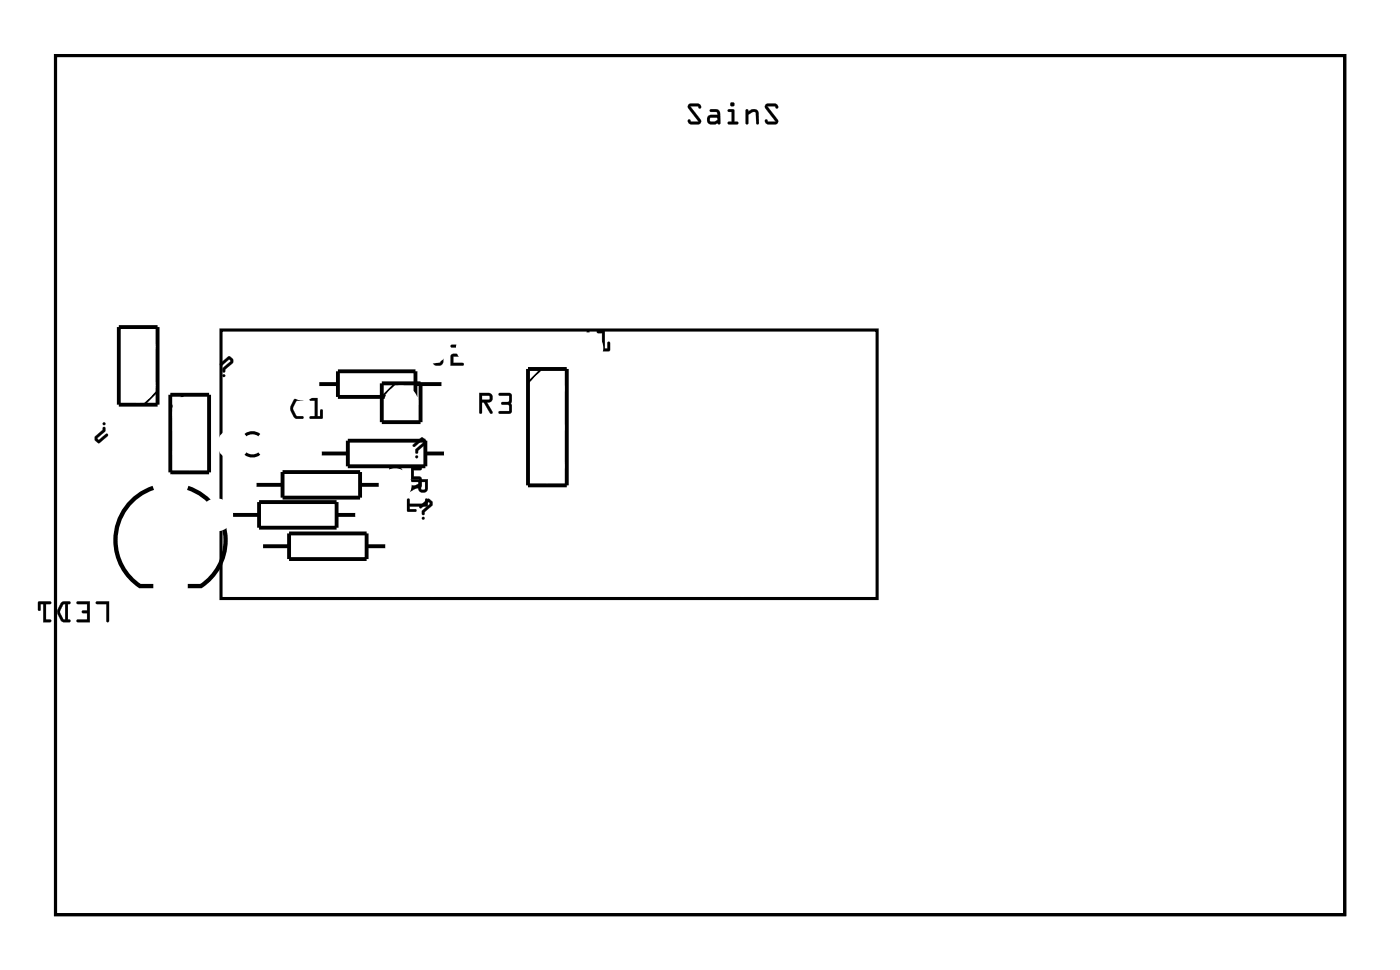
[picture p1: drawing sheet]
<svg xmlns="http://www.w3.org/2000/svg" width="92mm" height="63mm" viewBox="0 0 92 63" stroke-linecap="round" stroke-linejoin="round" font-family="sans-serif">
<path d="M3.6 3.6h84.5v56.3h-84.5zM14.5 21.6h43v17.6h-43zM16.1 29.7a.73 .73 0 0 0 .9 0M16.1 28.5a.73 .73 0 0 1 .9 0" fill="none" stroke="#000" stroke-width=".2"/>
<path d="M3.6 3.6h84.5v56.3h-84.5z" fill="none" stroke="#000" stroke-width=".07"/>
<g fill="none" stroke="#000" stroke-width=".25">
<path d="M7.8 21.4h2.5v5.1h-2.5zM11.2 25.8h2.5v5.1h-2.5zM15.1 33.7h1.9M16.7 31.7h1.8M17 32.9h5.1v1.6h-5.1zM17.1 35.8h1.8M18.5 30.9h5.1v1.7h-5.1zM18.9 34.9h5.1v1.7h-5.1zM20.8 25.1h1.3M21 29.7h1.8M22.1 33.7h1.3M22.1 24.3h5.1v1.7h-5.1z"/>
<path d="M22.8 28.8h5.1v1.7h-5.1zM23.6 31.7h1.3M24 35.8h1.4M25 25.1h2.6v2.5h-2.6zM27.2 25.1h1.8M27.9 29.7h1.3M34.6 24.2h2.5v7.6h-2.5z"/>
</g>
<path d="M10.3 25.6l-.9 .9M12 25.8l-.8 .9M25.9 25.1l-.9 .9M35.5 24.2l-.9 .8" fill="none" stroke="#000" stroke-width=".13"/>
<path d="M10 31.9a3.6 3.6 0 0 0-2.4 3 3.6 3.6 0 0 0 1.6 3.5h.8M12.3 31.9a3.6 3.6 0 0 1 2.4 3 3.6 3.6 0 0 1-1.5 3.5h-.9" fill="none" stroke="#000" stroke-width=".28"/>
<g fill="#000">
<path d="M45.1 6.8h.7l.1 .2a.13 .13 0 0 1-.1 .1 .13 .13 0 0 1-.1-.1h-.5l.7 .8a.21 .21 0 0 1 0 .2 .21 .21 0 0 1-.2 .2l-.5-.1-.1-.2a.13 .13 0 0 1 .1-.1 .13 .13 0 0 1 .1 .2l.5-.1-.7-.8zM45.1 6.8v.3l.7 .8-.5 .1-.1-.2-.1 .2 .2 .1h.5l.1-.2-.7-.9 .5-.1 .1 .2 .1-.2-.2-.1zM46.5 7.2l.4-.1 .2 .1 .1 .9a.09 .09 0 0 1-.1 .1 .09 .09 0 0 1-.1-.1l-.4 .1a.32 .32 0 0 1-.3-.4 .32 .32 0 0 1 .3-.3h.4v-.2h-.5zM46.5 7.2l.1 .1 .4 .1v.1h-.4a.31 .31 0 0 0-.3 .3 .31 .31 0 0 0 .3 .3l.4-.1 .2 .1v-.7l-.2-.2zM46.5 7.7l.1 .3h.2l.2-.1v-.2zM46.5 7.7h.5v.2l-.2 .1h-.2zM47.7 7.2h.4v.8h.2a.1 .1 0 0 1 .1 .1 .1 .1 0 0 1-.1 .1h-.5a.1 .1 0 0 1-.1-.1 .1 .1 0 0 1 .1-.1h.1v-.7h-.2zM47.7 7.2v.1h.2v.7h-.2v.1h.6v-.1h-.2v-.8zM47.8 6.8a.15 .15 0 0 1 .3 0 .15 .15 0 0 1-.3 0zM47.9 6.8a.13 .13 0 0 0 .2 0 .13 .13 0 0 0-.2 0zM48.9 7.2h.1v.1a.39 .39 0 0 1 .7 .1v.7a.09 .09 0 0 1-.1 .1 .09 .09 0 0 1-.1-.1v-.7l-.2-.1-.3 .2v.6a.1 .1 0 0 1-.1 .1 .1 .1 0 0 1-.1-.1zM48.9 7.2v.9h.1v-.6l.3-.2 .2 .1 .1 .7h.1v-.7a.32 .32 0 0 0-.5-.2l-.2 .1v-.1zM50.2 6.8h.6l.2 .2a.13 .13 0 0 1-.2 .1 .13 .13 0 0 1-.1-.1h-.4l.6 .8a.21 .21 0 0 1 .1 .2 .21 .21 0 0 1-.2 .2l-.5-.1-.2-.2a.13 .13 0 0 1 .1-.1 .13 .13 0 0 1 .1 .2l.5-.1-.7-.8zM50.2 6.8v.3l.6 .8-.5 .1-.1-.2-.1 .2 .2 .1h.6l.1-.2-.7-.9 .4-.1 .2 .2 .1-.2-.3-.1z"/>
<path d="M45.1 6.8h.6l.2 .1-.1 .2-.1-.1h-.5l.7 .9-.1 .2h-.5l-.2-.1 .1-.2 .1 .2 .5-.1-.7-.8zM46.5 7.2h.5l.2 .2v.7h-.2h-.4a.31 .31 0 0 1-.3-.3 .31 .31 0 0 1 .3-.3h.4v-.1l-.4-.1zM46.5 7.7l.1 .3h.2l.2-.1v-.2zM47.7 7.2h.4v.8h.2v.1h-.6v-.1h.2v-.7h-.2zM47.8 6.8a.15 .15 0 0 1 .3 0 .15 .15 0 0 1-.3 0zM48.9 7.2h.1v.1a.38 .38 0 0 1 .4-.2 .38 .38 0 0 1 .3 .3v.7h-.1l-.1-.7-.2-.1-.3 .2v.6h-.1zM50.2 6.8h.5l.3 .1-.1 .2-.1-.1h-.5l.7 .9-.1 .2h-.6l-.2-.1 .1-.2 .1 .2 .5-.1-.6-.8z"/>
<path d="M6.8 28h.1v.2l-.5 .5 .1 .1 .5-.4 .1 .1-.7 .5-.2-.2v-.2l.5-.5zM6.7 27.7a.1 .1 0 0 1 .2 0 .1 .1 0 0 1-.2 0z"/>
<path d="M6.7 28h.2v.2l-.5 .5 .1 .1 .4-.4a.1 .1 0 0 1 .2 0 .09 .09 0 0 1-.1 .1l-.5 .5-.3-.2v-.2l.5-.5zM6.8 28l-.1 .1-.5 .5v.2l.2 .2h.1l.6-.5-.1-.1h-.1l-.4 .4-.1-.1 .5-.5v-.2zM6.7 27.7a.1 .1 0 0 1 .2 0 .1 .1 0 0 1-.2 0zM6.7 27.7a.1 .1 0 0 0 .2 0 .1 .1 0 0 0-.2 0z"/>
<path d="M6.3 39.4h.8v1.3l-.1-.1v-1.1h-.7zM5 39.4h.9v1.3h-.9l.1-.1h.6v-.5h-.3v-.1h.3v-.5h-.6zM4 39.5l.5-.1 .1 .1h-.2v1.1h.2v.1h-.5a.8 .8 0 0 1-.1-1.2zM4.2 39.6l-.3 .5 .2 .4 .2 .1v-1.1zM2.5 39.4h.9l-.1 .1h-.3v1.1h.3v.1h-.5v-1.2h-.1v.4l-.2 .1z"/>
<path d="M6.3 39.4h.9v1.2a.1 .1 0 0 1-.1 .1 .1 .1 0 0 1-.1-.1v-1.1h-.7zM6.3 39.4v.1h.7v1.1l.1 .1v-1.3zM5 39.4h.9v1.3h-.8a.1 .1 0 0 1-.1-.1 .1 .1 0 0 1 .1-.1l.6 .1v-.5h-.3a.1 .1 0 0 1 0-.1h.3v-.5h-.6zM5 39.4l.1 .1h.6v.5h-.3v.1h.3v.5h-.6l-.1 .1h.9v-1.3zM4 39.5l.5-.1a.1 .1 0 0 1 .1 .1 .1 .1 0 0 1-.1 .1l-.1-.1v1.1l.1-.1a.1 .1 0 0 1 .1 .1 .1 .1 0 0 1-.1 .1h-.4l-.3-.5v-.2zM4 39.5l-.2 .4v.3l.3 .5h.5v-.1h-.2v-1.1h.2v-.1h-.4zM4.2 39.6l-.3 .5 .2 .4 .2 .1v-1.1zM4.2 39.6l.1-.1v1.1l-.2-.1-.2-.4zM2.5 39.4h.8a.1 .1 0 0 1 .1 .1 .1 .1 0 0 1-.1 .1l-.3-.1v1.1l.3-.1a.1 .1 0 0 1 .1 .1 .1 .1 0 0 1-.1 .1h-.5v-1.2h-.1v.4a.1 .1 0 0 1-.1 .1 .1 .1 0 0 1-.1-.1zM2.5 39.4v.6l.1-.1 .1-.4h.1v1.2h.5v-.1h-.3v-1.1h.3v-.1z"/>
<path d="M14.4 23.8l.6-.5 .3 .2v.2l-.5 .5v.1a.1 .1 0 0 1-.1 .1 .1 .1 0 0 1-.1-.1v-.2l.5-.5-.1-.1-.4 .4a.1 .1 0 0 1-.2 0 .09 .09 0 0 1 0-.1zM14.4 23.8v.1h.1l.5-.4 .1 .1-.5 .5v.2l.1 .1v-.2l.5-.4 .1-.3-.3-.2zM14.6 24.6a.1 .1 0 0 1 .2 0 .1 .1 0 0 1-.2 0zM14.6 24.6a.08 .08 0 0 0 .1 0 .08 .08 0 0 0-.1 0z"/>
<path d="M14.4 23.8l.6-.5 .3 .2v.2l-.5 .5-.1 .2-.1-.1v-.2l.5-.5-.1-.1-.5 .4h-.1zM14.6 24.6a.1 .1 0 0 1 .2 0 .1 .1 0 0 1-.2 0z"/>
<path d="M19.3 26.1l.5-.1a.1 .1 0 0 1 .1 .1 .1 .1 0 0 1-.1 .1l-.4 .1-.2 .4 .2 .5h.4a.1 .1 0 0 1 .1 .1 .1 .1 0 0 1-.1 .1h-.5l-.2-.5-.1-.3zM19.3 26.2l-.2 .4a.83 .83 0 0 0 .3 .8h.4l.1-.1h-.1l-.4-.1-.2-.4v-.2l.2-.4h.4l.1-.1h-.1h-.3zM20.3 26.1l.5-.1v1.2h.2v-.3a.1 .1 0 0 1 .1-.1 .1 .1 0 0 1 .1 .1l-.1 .5h-.7a.1 .1 0 0 1-.1-.1 .1 .1 0 0 1 .1-.1h.2v-1h-.3zM20.3 26.1v.1h.3v1.1h-.3v.1h.8v-.6l-.1 .1v.4h-.2v-1.2z"/>
<path d="M19.3 26.1h.2h.4l-.1 .1h-.4l-.2 .5 .2 .5 .4 .1 .1 .1h-.1a.6 .6 0 0 1-.8-.6l.1-.2zM20.3 26.1h.5v1.1h.2v-.3l.1-.1v.6h-.8v-.1l.3-.1v-1h-.3z"/>
<path d="M25.5 30.6h.6a.32 .32 0 0 1 .3 .4 .32 .32 0 0 1-.4 .2l.4 .6a.11 .11 0 0 1-.1 .2 .1 .1 0 0 1-.1-.1l-.4-.7h-.1v.7a.1 .1 0 0 1-.1 .1 .1 .1 0 0 1-.1-.1zM25.5 30.6l.1 1.3h.1v-.7h.1l.4 .7h.2l-.4-.7a.31 .31 0 0 0 .4-.2 .31 .31 0 0 0-.3-.4zM25.7 30.8v.2h.5l-.1-.2zM25.7 30.8h.4l.1 .2-.5 .1zM26.9 30.6h.6a.1 .1 0 0 1 .1 .1 .1 .1 0 0 1-.1 .1h-.4v.4h.5v.7l-.1 .1-.7-.1a.1 .1 0 0 1 0-.1 .1 .1 0 0 1 .1-.1l.6 .1v-.4h-.6zM26.9 30.6v.8h.6v.4l-.6-.1-.1 .1 .2 .2 .5-.1 .1-.1v-.5l-.1-.1h-.4v-.4h.5v-.1z"/>
<path d="M25.5 30.6h.6a.31 .31 0 0 1 .3 .4 .31 .31 0 0 1-.4 .2l.4 .7-.2 .1-.4-.8h-.1v.7l-.1 .1zM25.7 30.8v.2h.5l-.1-.2zM26.9 30.6h.6l.1 .1-.1 .1h-.4v.4h.4l.1 .1v.6l-.1 .1h-.4a.16 .16 0 0 1-.3-.1 .15 .15 0 0 1 .1-.2l.6 .1v-.4h-.6z"/>
<path d="M26.7 31.4h1.3v.6a.31 .31 0 0 1-.3 .2 .31 .31 0 0 1-.3-.3l-.7 .3v-.1l.7-.4v-.1l-.7-.1zM27.6 31.6v.4l.2 .1 .1-.5zM26.7 32.7h.1v.3h1.1v-.3l.1-.1v.6h-1.2v.1h.4l.1 .2h-.6z"/>
<path d="M26.7 31.4h1.3v.6a.32 .32 0 0 1-.3 .3 .32 .32 0 0 1-.3-.4l-.6 .3a.1 .1 0 0 1-.1 0 .1 .1 0 0 1 0-.1l.7-.4v-.1h-.7zM26.7 31.4v.1h.7v.2l-.7 .4v.1l.7-.3a.31 .31 0 0 0 .3 .3 .31 .31 0 0 0 .3-.2v-.6zM27.6 31.6v.4l.2 .1 .1-.5zM27.6 31.5h.3l-.1 .6-.2-.1zM26.7 32.7h.1v.3h1.1l-.1-.3a.1 .1 0 0 1 .1-.1 .1 .1 0 0 1 .1 .1v.5h-1.2v.1h.4a.1 .1 0 0 1 .1 .1 .1 .1 0 0 1-.1 .1h-.5zM26.7 32.7v.8l.6-.1-.1-.1h-.4v-.1h1.2v-.5h-.1v.3h-1.1v-.3z"/>
<path d="M27.1 29.1l.5-.5 .3 .2v.3l-.5 .4v.1a.1 .1 0 0 1-.1 .1 .1 .1 0 0 1-.1-.1v-.2l.5-.5-.1-.1-.4 .4a.09 .09 0 0 1-.1 0 .09 .09 0 0 1 0-.1zM27.1 29.1v.1h.1l.4-.4 .1 .1-.5 .5v.2l.1 .1 .1-.2 .5-.4v-.3l-.3-.1zM27.2 29.9a.1 .1 0 0 1 .2 0 .1 .1 0 0 1-.2 0zM27.2 29.9a.1 .1 0 0 0 .2 0 .1 .1 0 0 0-.2 0z"/>
<path d="M27.1 29.1l.5-.5 .3 .2v.3l-.5 .4-.1 .2-.1-.1v-.2l.5-.5-.1-.1-.4 .4h-.2zM27.2 29.9a.1 .1 0 0 1 .2 0 .1 .1 0 0 1-.2 0z"/>
<path d="M27.5 33.1l.5-.5 .3 .2v.3l-.5 .4v.1a.1 .1 0 0 1-.1 .1 .1 .1 0 0 1-.1-.1l.1-.2 .5-.5h-.1l-.5 .4a.09 .09 0 0 1-.1 0 .1 .1 0 0 1 0-.2zM27.5 33.1v.1l.1 .1 .5-.5 .1 .1-.5 .5v.3h.1v-.2l.5-.4v-.2l-.3-.2zM27.6 33.9a.1 .1 0 0 1 .2 0 .1 .1 0 0 1-.2 0zM27.6 33.9a.1 .1 0 0 0 .2 0 .1 .1 0 0 0-.2 0z"/>
<path d="M27.5 33.1l.5-.4 .3 .2v.2l-.5 .4v.2h-.2v-.3l.6-.5h-.1l-.5 .4-.1-.1zM27.6 33.9a.1 .1 0 0 1 .2 0 .1 .1 0 0 1-.2 0z"/>
<path d="M28.9 22.6l.2 .1v1a.37 .37 0 0 1-.4 .3 .37 .37 0 0 1-.4-.3v-.3a.1 .1 0 0 1 .1-.1 .1 .1 0 0 1 .1 .1l.1 .3h.2zM28.9 22.6v1.1h-.4l-.1-.4v.1v.3a.35 .35 0 0 0 .3 .2 .35 .35 0 0 0 .3-.2v-1zM29.5 22.6h.7l.2 .1-.1 .6h-.6v.5l.6-.1a.1 .1 0 0 1 .1 .1 .1 .1 0 0 1-.1 .1h-.8l.1-.7h.6v-.5l-.6 .1zM29.6 22.6v.1h.6v.5h-.6l-.1 .7h.8v-.1h-.6v-.5h.6l.1-.6-.2-.1z"/>
<path d="M28.9 22.6l.1 .1v1a.36 .36 0 0 1-.3 .2 .36 .36 0 0 1-.4-.2l.1-.3v-.1l.1 .1v.3h.4zM29.5 22.6h.7l.2 .1-.1 .6h-.6v.5h.6v.1h-.8l.1-.7h.6v-.5h-.6z"/>
<path d="M31.4 25.7h.6a.32 .32 0 0 1 .3 .4 .32 .32 0 0 1-.4 .2l.4 .7a.1 .1 0 0 1-.1 .1 .1 .1 0 0 1-.1-.1l-.4-.7h-.1v.7a.1 .1 0 0 1-.1 .1 .1 .1 0 0 1-.1-.1zM31.4 25.7l.1 1.4 .1-.1v-.7h.1l.4 .7h.2l-.4-.7a.31 .31 0 0 0 .4-.2 .31 .31 0 0 0-.3-.4zM31.6 25.9v.3l.5-.1-.1-.2zM31.6 25.9h.4l.1 .2-.5 .1zM32.7 25.7h.7l.1 .2v.5v.6l-.1 .1h-.6a.1 .1 0 0 1-.1-.1 .1 .1 0 0 1 .1-.1h.6l-.1-.4h-.4a.1 .1 0 0 1-.1-.1 .1 .1 0 0 1 .1-.1h.4l.1-.4h-.7zM32.7 25.8v.1h.7l-.1 .4h-.4l-.1 .1 .1 .1h.4l.1 .4h-.6l-.1 .1 .7 .1 .1-.2v-.5v-.6l-.1-.1z"/>
<path d="M31.4 25.7h.6a.31 .31 0 0 1 .3 .4 .31 .31 0 0 1-.4 .2l.4 .7-.2 .1-.4-.8h-.1v.7l-.1 .1zM31.6 25.9v.3l.5-.1-.1-.2zM32.7 25.8l.7-.1 .1 .1v.6v.5l-.1 .2-.7-.1 .1-.1h.6l-.1-.4h-.4l-.1-.1 .1-.1h.4l.1-.4h-.7z"/>
<path d="M38.5 21.7h.1v1a.37 .37 0 0 1-.3 .3 .37 .37 0 0 1-.4-.3v-.2a.1 .1 0 0 1 .1-.1 .1 .1 0 0 1 .1 .1v.3h.3zM38.5 21.7l-.1 1.1h-.3l-.1-.4h-.1v.3a.35 .35 0 0 0 .4 .3 .35 .35 0 0 0 .3-.3v-1zM39.1 21.7l.5-.1v1.2h.2v-.3a.1 .1 0 0 1 .1-.1 .1 .1 0 0 1 .1 .1l-.1 .5h-.7a.1 .1 0 0 1-.1-.1 .1 .1 0 0 1 .1-.1h.2v-1h-.3zM39.1 21.7l.1 .1h.3v1h-.3l-.1 .1 .8 .1v-.6h-.1v.4h-.2v-1.2z"/>
<path d="M38.5 21.7h.1v1a.36 .36 0 0 1-.3 .3 .36 .36 0 0 1-.4-.3v-.3h.1h.1v.4h.3zM39.1 21.7l.5-.1v1.2h.2v-.4h.1v.6l-.8-.1 .1-.1h.2v-1h-.2z"/>
</g>
<path d="M11.7 26.4h1.5v1.4h-1.5z" fill="#fff"/>
<path d="M11.7 26.4h1.5v1.4h-1.5z" fill="none" stroke="#fff" stroke-width=".76" stroke-linecap="butt"/>
<circle cx="12.4" cy="27.1" r=".74" fill="#fff"/>
<circle cx="12.4" cy="27.1" r=".74" fill="none" stroke="#fff" stroke-width=".76" stroke-linecap="butt"/>
<circle cx="12.4" cy="29.7" r=".74" fill="#fff"/>
<circle cx="12.4" cy="29.7" r=".74" fill="none" stroke="#fff" stroke-width=".76" stroke-linecap="butt"/>
<circle cx="30" cy="25.1" r=".7" fill="#fff"/>
<circle cx="30" cy="25.1" r=".7" fill="none" stroke="#fff" stroke-width=".76" stroke-linecap="butt"/>
<circle cx="19.8" cy="25.1" r=".7" fill="#fff"/>
<circle cx="19.8" cy="25.1" r=".7" fill="none" stroke="#fff" stroke-width=".76" stroke-linecap="butt"/>
<circle cx="11.2" cy="38" r=".57" fill="#fff"/>
<circle cx="11.2" cy="38" r=".57" fill="none" stroke="#fff" stroke-width=".76" stroke-linecap="butt"/>
<circle cx="11.2" cy="36" r=".57" fill="#fff"/>
<circle cx="11.2" cy="36" r=".57" fill="none" stroke="#fff" stroke-width=".76" stroke-linecap="butt"/>
<circle cx="11.2" cy="34" r=".57" fill="#fff"/>
<circle cx="11.2" cy="34" r=".57" fill="none" stroke="#fff" stroke-width=".76" stroke-linecap="butt"/>
<circle cx="11.2" cy="32" r=".57" fill="#fff"/>
<circle cx="11.2" cy="32" r=".57" fill="none" stroke="#fff" stroke-width=".76" stroke-linecap="butt"/>
<circle cx="9.1" cy="25.2" r=".74" fill="#fff"/>
<circle cx="9.1" cy="25.2" r=".74" fill="none" stroke="#fff" stroke-width=".76" stroke-linecap="butt"/>
<circle cx="9.1" cy="22.7" r=".74" fill="#fff"/>
<circle cx="9.1" cy="22.7" r=".74" fill="none" stroke="#fff" stroke-width=".76" stroke-linecap="butt"/>
<circle cx="35.9" cy="25.4" r=".74" fill="#fff"/>
<circle cx="35.9" cy="25.4" r=".74" fill="none" stroke="#fff" stroke-width=".76" stroke-linecap="butt"/>
<circle cx="35.9" cy="28" r=".74" fill="#fff"/>
<circle cx="35.9" cy="28" r=".74" fill="none" stroke="#fff" stroke-width=".76" stroke-linecap="butt"/>
<circle cx="35.9" cy="30.5" r=".74" fill="#fff"/>
<circle cx="35.9" cy="30.5" r=".74" fill="none" stroke="#fff" stroke-width=".76" stroke-linecap="butt"/>
<circle cx="18.2" cy="38" r=".67" fill="#fff"/>
<circle cx="18.2" cy="38" r=".67" fill="none" stroke="#fff" stroke-width=".69" stroke-linecap="butt"/>
<path d="M17.5 37.3h1.4v1.4h-1.4z" fill="#fff"/>
<path d="M17.5 37.3h1.4v1.4h-1.4z" fill="none" stroke="#fff" stroke-width=".69" stroke-linecap="butt"/>
<circle cx="20.7" cy="38" r=".67" fill="#fff"/>
<circle cx="20.7" cy="38" r=".67" fill="none" stroke="#fff" stroke-width=".69" stroke-linecap="butt"/>
<circle cx="23.3" cy="38" r=".67" fill="#fff"/>
<circle cx="23.3" cy="38" r=".67" fill="none" stroke="#fff" stroke-width=".69" stroke-linecap="butt"/>
<circle cx="25.8" cy="38" r=".67" fill="#fff"/>
<circle cx="25.8" cy="38" r=".67" fill="none" stroke="#fff" stroke-width=".69" stroke-linecap="butt"/>
<circle cx="28.3" cy="38" r=".67" fill="#fff"/>
<circle cx="28.3" cy="38" r=".67" fill="none" stroke="#fff" stroke-width=".69" stroke-linecap="butt"/>
<circle cx="30.9" cy="38" r=".67" fill="#fff"/>
<circle cx="30.9" cy="38" r=".67" fill="none" stroke="#fff" stroke-width=".69" stroke-linecap="butt"/>
<circle cx="33.4" cy="38" r=".67" fill="#fff"/>
<circle cx="33.4" cy="38" r=".67" fill="none" stroke="#fff" stroke-width=".69" stroke-linecap="butt"/>
<circle cx="36" cy="38" r=".67" fill="#fff"/>
<circle cx="36" cy="38" r=".67" fill="none" stroke="#fff" stroke-width=".69" stroke-linecap="butt"/>
<circle cx="38.5" cy="38" r=".67" fill="#fff"/>
<circle cx="38.5" cy="38" r=".67" fill="none" stroke="#fff" stroke-width=".69" stroke-linecap="butt"/>
<circle cx="41" cy="38" r=".67" fill="#fff"/>
<circle cx="41" cy="38" r=".67" fill="none" stroke="#fff" stroke-width=".69" stroke-linecap="butt"/>
<circle cx="43.6" cy="38" r=".67" fill="#fff"/>
<circle cx="43.6" cy="38" r=".67" fill="none" stroke="#fff" stroke-width=".69" stroke-linecap="butt"/>
<circle cx="46.1" cy="38" r=".67" fill="#fff"/>
<circle cx="46.1" cy="38" r=".67" fill="none" stroke="#fff" stroke-width=".69" stroke-linecap="butt"/>
<circle cx="48.7" cy="38" r=".67" fill="#fff"/>
<circle cx="48.7" cy="38" r=".67" fill="none" stroke="#fff" stroke-width=".69" stroke-linecap="butt"/>
<circle cx="51.2" cy="38" r=".67" fill="#fff"/>
<circle cx="51.2" cy="38" r=".67" fill="none" stroke="#fff" stroke-width=".69" stroke-linecap="butt"/>
<circle cx="53.7" cy="38" r=".67" fill="#fff"/>
<circle cx="53.7" cy="38" r=".67" fill="none" stroke="#fff" stroke-width=".69" stroke-linecap="butt"/>
<circle cx="18.2" cy="22.8" r=".67" fill="#fff"/>
<circle cx="18.2" cy="22.8" r=".67" fill="none" stroke="#fff" stroke-width=".69" stroke-linecap="butt"/>
<circle cx="20.7" cy="22.8" r=".67" fill="#fff"/>
<circle cx="20.7" cy="22.8" r=".67" fill="none" stroke="#fff" stroke-width=".69" stroke-linecap="butt"/>
<circle cx="23.3" cy="22.8" r=".67" fill="#fff"/>
<circle cx="23.3" cy="22.8" r=".67" fill="none" stroke="#fff" stroke-width=".69" stroke-linecap="butt"/>
<circle cx="25.8" cy="22.8" r=".67" fill="#fff"/>
<circle cx="25.8" cy="22.8" r=".67" fill="none" stroke="#fff" stroke-width=".69" stroke-linecap="butt"/>
<circle cx="28.3" cy="22.8" r=".67" fill="#fff"/>
<circle cx="28.3" cy="22.8" r=".67" fill="none" stroke="#fff" stroke-width=".69" stroke-linecap="butt"/>
<circle cx="30.9" cy="22.8" r=".67" fill="#fff"/>
<circle cx="30.9" cy="22.8" r=".67" fill="none" stroke="#fff" stroke-width=".69" stroke-linecap="butt"/>
<circle cx="33.4" cy="22.8" r=".67" fill="#fff"/>
<circle cx="33.4" cy="22.8" r=".67" fill="none" stroke="#fff" stroke-width=".69" stroke-linecap="butt"/>
<circle cx="36" cy="22.8" r=".67" fill="#fff"/>
<circle cx="36" cy="22.8" r=".67" fill="none" stroke="#fff" stroke-width=".69" stroke-linecap="butt"/>
<circle cx="38.5" cy="22.8" r=".67" fill="#fff"/>
<circle cx="38.5" cy="22.8" r=".67" fill="none" stroke="#fff" stroke-width=".69" stroke-linecap="butt"/>
<circle cx="41" cy="22.8" r=".67" fill="#fff"/>
<circle cx="41" cy="22.8" r=".67" fill="none" stroke="#fff" stroke-width=".69" stroke-linecap="butt"/>
<circle cx="43.6" cy="22.8" r=".67" fill="#fff"/>
<circle cx="43.6" cy="22.8" r=".67" fill="none" stroke="#fff" stroke-width=".69" stroke-linecap="butt"/>
<circle cx="46.1" cy="22.8" r=".67" fill="#fff"/>
<circle cx="46.1" cy="22.8" r=".67" fill="none" stroke="#fff" stroke-width=".69" stroke-linecap="butt"/>
<circle cx="48.7" cy="22.8" r=".67" fill="#fff"/>
<circle cx="48.7" cy="22.8" r=".67" fill="none" stroke="#fff" stroke-width=".69" stroke-linecap="butt"/>
<circle cx="51.2" cy="22.8" r=".67" fill="#fff"/>
<circle cx="51.2" cy="22.8" r=".67" fill="none" stroke="#fff" stroke-width=".69" stroke-linecap="butt"/>
<circle cx="53.7" cy="22.8" r=".67" fill="#fff"/>
<circle cx="53.7" cy="22.8" r=".67" fill="none" stroke="#fff" stroke-width=".69" stroke-linecap="butt"/>
<circle cx="20" cy="29.7" r=".7" fill="#fff"/>
<circle cx="20" cy="29.7" r=".7" fill="none" stroke="#fff" stroke-width=".76" stroke-linecap="butt"/>
<circle cx="30.2" cy="29.7" r=".7" fill="#fff"/>
<circle cx="30.2" cy="29.7" r=".7" fill="none" stroke="#fff" stroke-width=".76" stroke-linecap="butt"/>
<circle cx="15.3" cy="29.1" r=".64" fill="#fff"/>
<circle cx="15.3" cy="29.1" r=".64" fill="none" stroke="#fff" stroke-width=".76" stroke-linecap="butt"/>
<circle cx="17.8" cy="29.1" r=".64" fill="#fff"/>
<circle cx="17.8" cy="29.1" r=".64" fill="none" stroke="#fff" stroke-width=".76" stroke-linecap="butt"/>
<circle cx="16.2" cy="35.8" r=".7" fill="#fff"/>
<circle cx="16.2" cy="35.8" r=".7" fill="none" stroke="#fff" stroke-width=".76" stroke-linecap="butt"/>
<circle cx="26.3" cy="35.8" r=".7" fill="#fff"/>
<circle cx="26.3" cy="35.8" r=".7" fill="none" stroke="#fff" stroke-width=".76" stroke-linecap="butt"/>
<circle cx="14.2" cy="33.7" r=".7" fill="#fff"/>
<circle cx="14.2" cy="33.7" r=".7" fill="none" stroke="#fff" stroke-width=".76" stroke-linecap="butt"/>
<circle cx="24.4" cy="33.7" r=".7" fill="#fff"/>
<circle cx="24.4" cy="33.7" r=".7" fill="none" stroke="#fff" stroke-width=".76" stroke-linecap="butt"/>
<circle cx="15.7" cy="31.7" r=".7" fill="#fff"/>
<circle cx="15.7" cy="31.7" r=".7" fill="none" stroke="#fff" stroke-width=".76" stroke-linecap="butt"/>
<circle cx="25.9" cy="31.7" r=".7" fill="#fff"/>
<circle cx="25.9" cy="31.7" r=".7" fill="none" stroke="#fff" stroke-width=".76" stroke-linecap="butt"/>
<circle cx="26.3" cy="26.4" r=".74" fill="#fff"/>
<circle cx="26.3" cy="26.4" r=".74" fill="none" stroke="#fff" stroke-width=".76" stroke-linecap="butt"/>
</svg>
